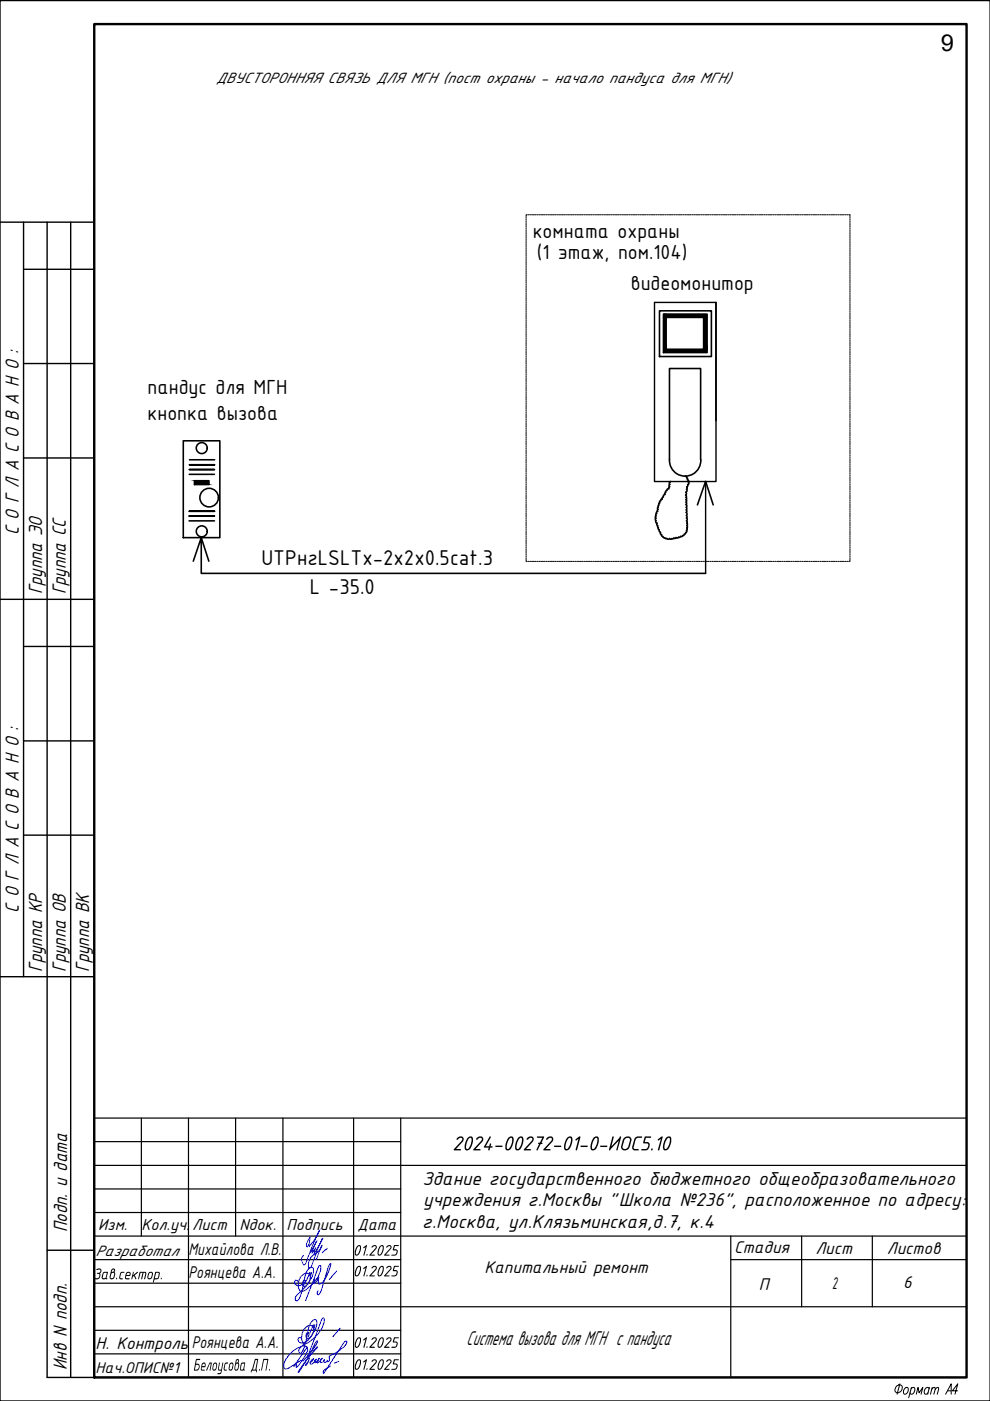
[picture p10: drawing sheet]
<svg xmlns="http://www.w3.org/2000/svg" width="210mm" height="297mm" viewBox="0 0 210 297" stroke-linecap="round" stroke-linejoin="round" font-family="sans-serif">
<defs><g id="words">
<g font-size="4.9">
<text x="199.5" y="10.9">9</text>
<text x="55.4" y="119.7">UTPнгLSLTx-2х2х0.5cat.3</text>
<text x="65.7" y="125.8">L -35.0</text>
</g>
<g font-size="4.7">
<text x="112.9" y="50.5">комната охраны</text>
<text x="113.8" y="54.8">(1 этаж, пом.104)</text>
<text x="133.7" y="61.5">видеомонитор</text>
<text x="31.3" y="83.6">пандус для МГН</text>
<text x="31.3" y="89.1">кнопка вызова</text>
<text x="95.8" y="243.9">2024-00272-01-0-ИОС5.10</text>
<text x="98.8" y="285.1">Система вызова для МГН с пандуса</text>
</g>
<g font-size="4.5">
<text x="4" y="113.5" transform="rotate(-90 4 113.5)">С О Г Л А С О В А Н О :</text>
<text x="8.9" y="126" transform="rotate(-90 8.9 126)">Группа ЭО</text>
<text x="13.9" y="126" transform="rotate(-90 13.9 126)">Группа СС</text>
<text x="4" y="193.5" transform="rotate(-90 4 193.5)">С О Г Л А С О В А Н О :</text>
<text x="8.9" y="206" transform="rotate(-90 8.9 206)">Группа КР</text>
<text x="13.9" y="206" transform="rotate(-90 13.9 206)">Группа ОВ</text>
<text x="18.9" y="206" transform="rotate(-90 18.9 206)">Группа ВК</text>
<text x="14.2" y="261.2" transform="rotate(-90 14.2 261.2)">Подп. и дата</text>
<text x="14.2" y="290.5" transform="rotate(-90 14.2 290.5)">Инв N подп.</text>
</g>
<g font-size="4.3">
<text x="89.6" y="251.1">Здание государственного бюджетного общеобразовательного</text>
<text x="89.7" y="255.7">учреждения г.Москвы &quot;Школа №236&quot;, расположенное по адресу:</text>
<text x="89.5" y="260.3">г.Москва, ул.Клязьминская,д.7, к.4</text>
</g>
<g font-size="3.9">
<text x="40" y="266.1">Михайлова Л.В.</text>
<text x="102.7" y="269.9">Капитальный ремонт</text>
<text x="155.7" y="265.7">Стадия</text>
<text x="172.9" y="265.9">Лист</text>
<text x="188" y="265.9">Листов</text>
<text x="40" y="271">Роянцева А.А.</text>
<text x="160.9" y="273.5">П</text>
<text x="176.4" y="273.2">2</text>
<text x="191.5" y="273.1">6</text>
<text x="20.3" y="286.1">Н. Контроль</text>
<text x="40.6" y="285.8">Роянцева А.А.</text>
<text x="40.9" y="290.6">Белоусова Д</text>
<text x="54.7" y="290.6">.П.</text>
</g>
<g font-size="3.6">
<text x="20.8" y="260.8">Изм.</text>
<text x="30" y="260.8">Кол.уч.</text>
<text x="40.8" y="260.8">Лист</text>
<text x="50.8" y="260.8">Nдок.</text>
<text x="60.7" y="260.8">Подпись</text>
<text x="75.8" y="260.8">Дата</text>
<text x="19.7" y="271.3">Зав .сектор</text>
<text x="33.8" y="271.3">.</text>
<text x="20.3" y="291.1">Нач.ОПИС№1</text>
</g>
<g font-size="3.5">
<text x="45.8" y="17.6">ДВУСТОРОННЯЯ СВЯЗЬ ДЛЯ МГН (пост охраны - начало пандуса для МГН)</text>
<text x="20.2" y="266.2">Разработал</text>
</g>
</g></defs>
<!-- layer: 0 -->
<g fill="none" stroke="#000" stroke-width=".25">
<path d="M20 40.2v99.4M30 237.1v25M40 237.1v54.9M50 237.1v25M60 237.1v54.9M75 237.1v54.9M85 237.1v54.9M204.9 237.1h-184.9v54.9h184.9M20 247.1h184.9M20 242h65M20 252.1h65M20 257.1h65"/>
<path d="M20 262.1h184.9M20 277.1h184.9M20 272.1h65M20 267.1h65M154.9 267.1h50M154.9 262.1v29.9M170 262.1v15M185 262.1v15M20 282.1h65M20 287h65"/>
</g>
<g fill="none" stroke="#000" stroke-width=".3">
<path d="M0 .1h209.9v296.9h-209.9zM0 47.1h20M5 47.1v160M5 57.1h15M10 47.1v244.9h10M15 47.1v244.9M5 77.1h15M5 97.1h15M0 127.1h20M5 137.1h15M5 157.1h15M5 177.1h15"/>
<path d="M0 207.1h20M10 265.1h10"/>
</g>
<path d="M20 5.1h184.9v286.9h-184.9z" fill="none" stroke="#000" stroke-width=".51"/>
<g fill="none" stroke="#000" stroke-width=".34">
<path d="M38.9 93.5h7.7v20.5h-7.7zM40.1 99.6h5.4h-5.3M40.2 97.5h5.3M45.5 98.5h-5.3h5.3M40.1 109.4h5.4h-5.4M40.1 110.4h5.4M40.1 100.6h5.4M41 119l1.7-5v7.6h106.9M41.2 101.9h3.1v.8h-3.1zM42.7 114l1.6 5M45.5 108.4h-5.4h5.4"/>
<circle cx="42.8" cy="95" r="1.16"/>
<circle cx="42.8" cy="112.7" r="1.16"/>
<circle cx="44.3" cy="105.5" r="1.97"/>
</g>
<path d="M41.2 101.9l3.1 .8v-.8zM41.2 101.9l3.1 .8h-3.1z" fill="#000" stroke="#000" stroke-width=".21"/>
<!-- layer: 0.05 -->
<g fill="none" stroke="#000" stroke-width=".21">
<path d="M111.5 45.9v.4M111.5 46.4v.3M111.5 46.9v.3M111.5 47.4v.3M111.5 47.8v.4M111.5 48.3v.3M111.5 48.8v.3M111.5 49.3v.3M111.5 49.7v.4M111.5 50.2v.3M111.5 50.7v.3M111.5 51.2v.3"/>
<path d="M111.5 51.6v.4M111.5 52.1v.3M111.5 52.6v.3M111.5 53.1v.3M111.5 53.5v.4M111.5 54v.3M111.5 54.5v.3M111.5 55v.3M111.5 55.4v.4M111.5 55.9v.3M111.5 56.4v.3M111.5 56.9v.3"/>
<path d="M111.5 57.3v.4M111.5 57.8v.4M111.5 58.3v.3M111.5 58.8v.3M111.5 59.3v.3M111.5 59.7v.4M111.8 45.5h-.3v.3M111.9 45.5h.3M112.4 45.5h.3M112.9 45.5h.3M113.3 45.5h.4M113.8 45.5h.3"/>
<path d="M114.3 45.5h.3M114.8 45.5h.3M115.2 45.5h.4M115.7 45.5h.3M116.2 45.5h.3M116.7 45.5h.3M117.1 45.5h.4M117.6 45.5h.3M118.1 45.5h.3M118.6 45.5h.3M119 45.5h.4M119.5 45.5h.3"/>
<path d="M120 45.5h.3M120.5 45.5h.3M120.9 45.5h.4M121.4 45.5h.4M121.9 45.5h.3M122.4 45.5h.3M122.9 45.5h.3M123.3 45.5h.4M123.8 45.5h.3M124.3 45.5h.3M124.8 45.5h.3M125.2 45.5h.4"/>
<path d="M125.7 45.5h.3M126.2 45.5h.3M126.7 45.5h.3M127.1 45.5h.4M127.6 45.5h.3M128.1 45.5h.3M128.6 45.5h.3M129 45.5h.4M129.5 45.5h.3M130 45.5h.3M130.5 45.5h.3M130.9 45.5h.4"/>
<path d="M131.4 45.5h.3M131.9 45.5h.3M132.4 45.5h.3M132.8 45.5h.4M133.3 45.5h.3M133.8 45.5h.3M134.3 45.5h.3M134.7 45.5h.4M135.3 45.5h.3M135.7 45.5h.3M136.2 45.5h.3M136.7 45.5h.3"/>
<path d="M137.2 45.5h.3M137.6 45.5h.3M138.1 45.5h.3M138.6 45.5h.3M139.1 45.5h.3M139.5 45.5h.3M140 45.5h.3M140.5 45.5h.3M141 45.5h.3M141.4 45.5h.3M141.9 45.5h.3M142.4 45.5h.3"/>
<path d="M142.9 45.5h.3M143.3 45.5h.3M143.8 45.5h.3M144.3 45.5h.3M144.8 45.5h.3M145.2 45.5h.3M145.7 45.5h.3M146.2 45.5h.3M146.7 45.5h.3M147.2 45.5h.2M147.6 45.5h.4M148.1 45.5h.3"/>
<path d="M148.6 45.5h.3M149.1 45.5h.3M149.5 45.5h.4M150 45.5h.3M150.5 45.5h.3M151 45.5h.3M151.4 45.5h.4M151.9 45.5h.3M152.4 45.5h.3M152.9 45.5h.3M153.3 45.5h.4M153.8 45.5h.3"/>
<path d="M154.3 45.5h.3M154.8 45.5h.3M155.2 45.5h.4M155.7 45.5h.3M156.2 45.5h.3M156.7 45.5h.3M157.1 45.5h.4M157.6 45.5h.3M158.1 45.5h.3M158.6 45.5h.3M159 45.5h.4M159.5 45.5h.4"/>
<path d="M160 45.5h.3M160.5 45.5h.3M161 45.5h.3M161.4 45.5h.4M161.9 45.5h.3M162.4 45.5h.3M162.9 45.5h.3M163.3 45.5h.4M163.8 45.5h.3M164.3 45.5h.3M164.8 45.5h.3M165.2 45.5h.4"/>
<path d="M165.7 45.5h.3M166.2 45.5h.3M166.7 45.5h.3M167.1 45.5h.4M167.6 45.5h.3M168.1 45.5h.3M168.6 45.5h.3M169 45.5h.4M169.5 45.5h.3M170 45.5h.3M170.5 45.5h.3M170.9 45.5h.4"/>
<path d="M171.4 45.5h.3M171.9 45.5h.3M172.4 45.5h.3M172.8 45.5h.4M173.4 45.5h.3M173.8 45.5h.3M174.3 45.5h.3M174.8 45.5h.3M175.3 45.5h.3M175.7 45.5h.3M176.2 45.5h.3M176.7 45.5h.3"/>
<path d="M177.2 45.5h.3M177.6 45.5h.3M178.1 45.5h.3M178.6 45.5h.3M179.1 45.5h.3M179.5 45.5h.3M180 45.5h.2v.3M180.2 45.9v.4M180.2 46.4v.3M180.2 46.9v.3M180.2 47.4v.3M180.2 47.8v.4"/>
<path d="M180.2 48.3v.3M180.2 48.8v.3M180.2 49.3v.3M180.2 49.7v.4M180.2 50.2v.3M180.2 50.7v.3M180.2 51.2v.3M180.2 51.6v.4M180.2 52.1v.3M180.2 52.6v.3M180.2 53.1v.3M180.2 53.5v.4"/>
<path d="M180.2 54v.3M180.2 54.5v.3M180.2 55v.3M180.2 55.4v.4M180.2 55.9v.3M180.2 56.4v.3M180.2 56.9v.3M180.2 57.3v.4M180.2 57.8v.4M180.2 58.3v.3M180.2 58.8v.3M180.2 59.3v.3"/>
<path d="M180.2 59.7v.4M111.5 60.2v.3M111.5 60.7v.3M111.5 61.2v.3M111.5 61.6v.4M111.5 62.1v.3M111.5 62.6v.3M111.5 63.1v.3M111.5 63.5v.4M111.5 64v.3M111.5 64.5v.3M111.5 65v.3"/>
<path d="M111.5 65.4v.4M111.5 65.9v.3M111.5 66.4v.3M111.5 66.9v.3M111.5 67.3v.4M111.5 67.8v.3M111.5 68.3v.3M111.5 68.8v.3M111.5 69.2v.4M111.5 69.8v.2M111.5 70.2v.3M111.5 70.7v.3"/>
<path d="M111.5 71.1v.4M111.5 71.7v.3M111.5 72.1v.3M111.5 72.6v.3M111.5 73.1v.3M111.5 73.6v.3M111.5 74v.3M111.5 74.5v.3M111.5 75v.3M111.5 75.5v.3M111.5 75.9v.3M111.5 76.4v.3"/>
<path d="M111.5 76.9v.3M111.5 77.4v.3M111.5 77.8v.3M111.5 78.3v.3M111.5 78.8v.3M111.5 79.3v.3M111.5 79.7v.3M180.2 60.2v.3M180.2 60.7v.3M180.2 61.2v.3M180.2 61.6v.4M180.2 62.1v.3"/>
<path d="M180.2 62.6v.3M180.2 63.1v.3M180.2 63.5v.4M180.2 64v.3M180.2 64.5v.3M180.2 65v.3M180.2 65.4v.4M180.2 65.9v.3M180.2 66.4v.3M180.2 66.9v.3M180.2 67.3v.4M180.2 67.8v.3"/>
<path d="M180.2 68.3v.3M180.2 68.8v.3M180.2 69.2v.4M180.2 69.8v.2M180.2 70.2v.3M180.2 70.7v.3M180.2 71.1v.4M180.2 71.7v.3M180.2 72.1v.3M180.2 72.6v.3M180.2 73.1v.3M180.2 73.6v.3"/>
<path d="M180.2 74v.3M180.2 74.5v.3M180.2 75v.3M180.2 75.5v.3M180.2 75.9v.3M180.2 76.4v.3M180.2 76.9v.3M180.2 77.4v.3M180.2 77.8v.3M180.2 78.3v.3M180.2 78.8v.3M180.2 79.3v.3"/>
<path d="M180.2 79.7v.3M111.5 80.2v.3M111.5 80.7v.3M111.5 81.2v.3M111.5 81.6v.3M111.5 82.1v.4M111.5 82.6v.3M111.5 83.1v.3M111.5 83.6v.2M111.5 84v.4M111.5 84.5v.3M111.5 85v.3"/>
<path d="M111.5 85.5v.3M111.5 85.9v.4M111.5 86.4v.3M111.5 86.9v.3M111.5 87.4v.3M111.5 87.8v.4M111.5 88.3v.3M111.5 88.8v.3M111.5 89.3v.3M111.5 89.7v.4M111.5 90.2v.3M111.5 90.7v.3"/>
<path d="M111.5 91.2v.3M111.5 91.6v.4M111.5 92.1v.3M111.5 92.6v.3M111.5 93.1v.3M111.5 93.5v.4M111.5 94v.3M111.5 94.5v.3M111.5 95v.3M111.5 95.4v.4M111.5 95.9v.4M111.5 96.4v.3"/>
<path d="M111.5 96.9v.3M111.5 97.4v.3M111.5 97.8v.4M111.5 98.3v.3M111.5 98.8v.3M111.5 99.3v.3M111.5 99.7v.4M180.2 80.2v.3M180.2 80.7v.3M180.2 81.2v.3M180.2 81.6v.3M180.2 82.1v.4"/>
<path d="M180.2 82.6v.3M180.2 83.1v.3M180.2 83.6v.2M180.2 84v.4M180.2 84.5v.3M180.2 85v.3M180.2 85.5v.3M180.2 85.9v.4M180.2 86.4v.3M180.2 86.9v.3M180.2 87.4v.3M180.2 87.8v.4"/>
<path d="M180.2 88.3v.3M180.2 88.8v.3M180.2 89.3v.3M180.2 89.7v.4M180.2 90.2v.3M180.2 90.7v.3M180.2 91.2v.3M180.2 91.6v.4M180.2 92.1v.3M180.2 92.6v.3M180.2 93.1v.3M180.2 93.5v.4"/>
<path d="M180.2 94v.3M180.2 94.5v.3M180.2 95v.3M180.2 95.4v.4M180.2 95.9v.4M180.2 96.4v.3M180.2 96.9v.3M180.2 97.4v.3M180.2 97.8v.4M180.2 98.3v.3M180.2 98.8v.3M180.2 99.3v.3"/>
<path d="M180.2 99.7v.4M111.5 100.2v.3M111.5 100.7v.3M111.5 101.2v.3M111.5 101.6v.4M111.5 102.1v.3M111.5 102.6v.3M111.5 103.1v.3M111.5 103.5v.4M111.5 104v.3M111.5 104.5v.3M111.5 105v.3"/>
<path d="M111.5 105.4v.4M111.5 105.9v.3M111.5 106.4v.3M111.5 106.9v.3M111.5 107.3v.4M111.5 107.9v.2M111.5 108.3v.3M111.5 108.8v.3M111.5 109.2v.4M111.5 109.8v.3M111.5 110.2v.3M111.5 110.7v.3"/>
<path d="M111.5 111.2v.3M111.5 111.7v.3M111.5 112.1v.3M111.5 112.6v.3M111.5 113.1v.3M111.5 113.6v.3M111.5 114v.3M111.5 114.5v.3M111.5 115v.3M111.5 115.5v.3M111.5 115.9v.3M111.5 116.4v.3"/>
<path d="M111.5 116.9v.3M111.5 117.4v.3M111.5 117.8v.3M111.5 118.3v.3M111.5 118.8v.2h.3M111.9 119h.3M112.4 119h.3M112.9 119h.3M113.3 119h.4M113.8 119h.3M114.3 119h.3M114.8 119h.3"/>
<path d="M115.2 119h.4M115.7 119h.3M116.2 119h.3M116.7 119h.3M117.1 119h.4M117.6 119h.3M118.1 119h.3M118.6 119h.3M119 119h.4M119.5 119h.3M120 119h.3M120.5 119h.3"/>
<path d="M120.9 119h.4M121.4 119h.4M121.9 119h.3M122.4 119h.3M122.9 119h.3M123.3 119h.4M123.8 119h.3M124.3 119h.3M124.8 119h.3M125.2 119h.4M125.7 119h.3M126.2 119h.3"/>
<path d="M126.7 119h.3M127.1 119h.4M127.6 119h.3M128.1 119h.3M128.6 119h.3M129 119h.4M129.5 119h.3M130 119h.3M130.5 119h.3M130.9 119h.4M131.4 119h.3M131.9 119h.3"/>
<path d="M132.4 119h.3M132.8 119h.4M133.3 119h.3M133.8 119h.3M134.3 119h.3M134.7 119h.4M135.3 119h.3M135.7 119h.3M136.2 119h.3M136.7 119h.3M137.2 119h.3M137.6 119h.3"/>
<path d="M138.1 119h.3M138.6 119h.3M139.1 119h.3M139.5 119h.3M140 119h.3M140.5 119h.3M141 119h.3M141.4 119h.3M141.9 119h.3M142.4 119h.3M142.9 119h.3M143.3 119h.3"/>
<path d="M143.8 119h.3M144.3 119h.3M144.8 119h.3M145.2 119h.3M145.7 119h.3M146.2 119h.3M146.7 119h.3M147.2 119h.2M147.6 119h.4M148.1 119h.3M148.6 119h.3M149.1 119h.3"/>
<path d="M149.5 119h.4M150 119h.3M150.5 119h.3M151 119h.3M151.4 119h.4M151.9 119h.3M152.4 119h.3M152.9 119h.3M153.3 119h.4M153.8 119h.3M154.3 119h.3M154.8 119h.3"/>
<path d="M155.2 119h.4M155.7 119h.3M156.2 119h.3M156.7 119h.3M157.1 119h.4M157.6 119h.3M158.1 119h.3M158.6 119h.3M159 119h.4M159.5 119h.4M160 119h.3M160.5 119h.3"/>
<path d="M161 119h.3M161.4 119h.4M161.9 119h.3M162.4 119h.3M162.9 119h.3M163.3 119h.4M163.8 119h.3M164.3 119h.3M164.8 119h.3M165.2 119h.4M165.7 119h.3M166.2 119h.3"/>
<path d="M166.7 119h.3M167.1 119h.4M167.6 119h.3M168.1 119h.3M168.6 119h.3M169 119h.4M169.5 119h.3M170 119h.3M170.5 119h.3M170.9 119h.4M171.4 119h.3M171.9 119h.3"/>
<path d="M172.4 119h.3M172.8 119h.4M173.4 119h.3M173.8 119h.3M174.3 119h.3M174.8 119h.3M175.3 119h.3M175.7 119h.3M176.2 119h.3M176.7 119h.3M177.2 119h.3M177.6 119h.3"/>
<path d="M178.1 119h.3M178.6 119h.3M179.1 119h.3M179.5 119h.3M180.2 118.8v.2h-.2M180.2 100.2v.3M180.2 100.7v.3M180.2 101.2v.3M180.2 101.6v.4M180.2 102.1v.3M180.2 102.6v.3M180.2 103.1v.3"/>
<path d="M180.2 103.5v.4M180.2 104v.3M180.2 104.5v.3M180.2 105v.3M180.2 105.4v.4M180.2 105.9v.3M180.2 106.4v.3M180.2 106.9v.3M180.2 107.3v.4M180.2 107.9v.2M180.2 108.3v.3M180.2 108.8v.3"/>
<path d="M180.2 109.2v.4M180.2 109.8v.3M180.2 110.2v.3M180.2 110.7v.3M180.2 111.2v.3M180.2 111.7v.3M180.2 112.1v.3M180.2 112.6v.3M180.2 113.1v.3M180.2 113.6v.3M180.2 114v.3M180.2 114.5v.3"/>
<path d="M180.2 115v.3M180.2 115.5v.3M180.2 115.9v.3M180.2 116.4v.3M180.2 116.9v.3M180.2 117.4v.3M180.2 117.8v.3M180.2 118.3v.3"/>
</g>
<!-- layer: 0 -->
<g fill="none" stroke="#000" stroke-width=".34">
<path d="M139.8 65.9h11v9.7h-11zM140.7 66.6h9.2v8.1h-9.2zM141.2 67.3h8v6.8h-8zM151.8 64.1v25.1M141.9 97.5v-19.4h6.6v19.4M141.9 97.4a3.3 3.3 0 0 0 3.4 3.6 3.3 3.3 0 0 0 3.3-3.6M139.1 109.9l-.2 .2 .2 .3M139.1 110.4a.34 .34 0 0 0 .2 .5l-.1 .3 .2 .2M139.2 108.9l-.3 .8 .2 .2M139.5 111.4l-.1 .3 .2 .2M139.5 108l-.1 .2v.2l-.2 .2v.3M139.6 107.5l-.2 .3 .1 .2"/>
<path d="M139.6 111.9l-.1 .2 .2 .2M139.8 112.3v.3l.5 .7M140.3 113.4v.2l.2 .1M140.5 113.8l.2 .2h.2M140.6 105.4l-.7 .9-.4 1 .1 .2M141.1 104.4l-.2 .2 .1 .2-.3 .2v.3M141.4 104l-.3 .1v.3M141.8 103.6l-.3 .1-.1 .3M142 103.2l-.2 .2v.2M142 102.7l-.1 .2 .1 .3M142.2 102.1l-.3 .4 .1 .2M144.7 113.6l-.6 .3-.5 .2-.3-.1-.3 .2a2.62 2.62 0 0 1-2.1-.2"/>
<path d="M145.3 101h.2l.1 .3M145.4 112.9l-.1 .3-.3 .3-.3 .1M145.4 105.5l.2 .2-.2 .3 .2 .2-.2 .8 .2 .2-.1 .9M145.5 108.1l.1 .3-.1 .2 .2 .3-.2 .3M145.5 109.3l.2 .3-.2 .2a.34 .34 0 0 1 .1 .6l.1 .3-.1 .2M145.6 101.3l.2 .2-.1 .2a.56 .56 0 0 1 .3 .8l-.2 .2M145.6 103.2l.1 .3-.1 .2a.36 .36 0 0 1-.2 .7l.1 .3a.31 .31 0 0 0 0 .5l-.1 .3M145.6 111.9v.8l-.2 .2M145.6 110.9l.2 .3-.2 .7M145.8 102.7v.3l-.2 .2M147.9 107l1.7-4.9 1.6 4.9"/>
</g>
<g fill="#000" stroke="#000" stroke-width=".21">
<path d="M140.7 67.3l.5 6.8v-6.8zM140.7 67.3l.5 6.8h-.5z"/>
<path d="M140.7 66.6l9.2 .7v-.7zM140.7 66.6l9.2 .7h-9.2z"/>
<path d="M149.2 67.3l.7 6.8v-6.8zM149.2 67.3l.7 6.8h-.7z"/>
<path d="M140.7 74.1l9.2 .6v-.6zM140.7 74.1l9.2 .6h-9.2z"/>
</g>
<path d="M138.8 64.1h13v38h-13zM149.6 102.1v19.5" fill="none" stroke="#000" stroke-width=".3"/>
<!-- layer: 0 -->
<g fill="none" stroke="#000" stroke-width=".21">
<path d="M190.2 293.8a.64 .64 0 0 1 .7-.2 .64 .64 0 0 1 .4 .6 .94 .94 0 0 1-.5 .9 .94 .94 0 0 1-.9 0 .95 .95 0 0 1 .3-1.3zM190.8 293.4l-.6 2.2M191.8 294.5l.6-.3a.82 .82 0 0 1 .1 .9 .82 .82 0 0 1-.9 .4v-.5zM193.2 294.5l.6-.3a.92 .92 0 0 1-.6 1.4l-.2-.3M193.3 294.2l-.6 2.2M194.3 295.6l.3-1.4 .3 1.1 .8-1.1-.4 1.4M197 294.5l-.1-.3a.81 .81 0 0 0-.9 .5 .81 .81 0 0 0 .2 .9l.6-.3M197.1 294.2l-.4 1.4M197.5 294.6l.3-.4h.5l-.3 1.4M197.7 294.2l-.4 1.4M198.3 294.6l.5-.4h.2l-.3 1.4M200.5 295.6l1.2-2.2v2.2"/>
<path d="M200.9 294.9h.7M203 294.9h-1.1l1.2-1.5-.6 2.2"/>
</g>
<g fill="#000">
<path d="M122 241.6l.8-.7 .3 .1-.8 2.9h-.2l-.1-.2 .6-2.2-.4 .3zM123.1 242.9h1.4l.1 .2-.1 .1h-1.3zM127.3 242.9h1.4l.1 .2-.1 .1h-1.4zM129.8 241l.3-.1v.2l-.5 2 1.8-2.2 .3 .1-.8 2.9-.3-.1 .6-2-1.8 2.1-.3-.1zM134.7 241.2l.4-.3 1 .1-.1 .2-1.1 .2-.6 1.8 .2 .4h.8l.1 .3h-1.1l-.3-.5zM136.7 241l1.3-.1v.3h-1.1l-.2 .9 .9 .2 .2 .6-.6 .9-1.2 .1 .1-.3 1.1-.1 .3-.6-.1-.4-1-.2zM138.1 243.5l.3 .1-.1 .3h-.3zM139.5 241.5l.8-.6 .2 .1-.8 2.9-.2-.2 .6-2.2-.5 .3h-.2zM29.6 269.6h1.3l.1 .3-.3 1.4-.1-.2 .2-1-.1-.2h-.3l-.3 1.4-.2-.2 .3-1.2h-.4l-.3 1.3h-.2zM77 264.5l.8-.5-.5 2.2-.3-.1 .5-1.7-.3 .3zM77 268.9l.8-.5-.6 2.2-.2-.1 .5-1.7-.3 .3zM77.7 265.9h.2v.3h-.2z"/>
<path d="M77.7 270.3h.2v.3h-.2zM78.9 264.2l.7-.2 .3 .4-.1 .4-1.1 1.2h.7l.1 .2h-1.1l-.1-.1 1.2-1.4a.31 .31 0 0 0 0-.5 .31 .31 0 0 0-.5 .2v.1l-.3-.1zM78.8 268.7l.4-.3h.4l.3 .4-.1 .4-1.1 1.2h.7l.1 .2h-1.1l-.1-.1 1.2-1.4a.29 .29 0 0 0 0-.5 .29 .29 0 0 0-.4 .2l-.3 .1zM82.1 264.1l.3-.1a.48 .48 0 0 1 .6 .3 .48 .48 0 0 1-.2 .6l-1 1.1h.7v.2l-1.1-.1 1.3-1.4a.32 .32 0 0 0-.1-.5 .32 .32 0 0 0-.4 .2l-.2 .1a.22 .22 0 0 1-.1-.2 .22 .22 0 0 1 .2-.2zM81.9 268.7l.5-.3a.48 .48 0 0 1 .6 .3 .48 .48 0 0 1-.2 .6l-1 1.1h.7v.2l-1.1-.1 1.3-1.4a.32 .32 0 0 0-.1-.5 .32 .32 0 0 0-.5 .2l-.2 .1zM83.5 264l1.1 .1-.1 .1h-.8l-.2 .7h.6l.2 .3v.3l-.3 .6-1 .1v-.2l.9-.1 .2-.5-.1-.3-.7-.1zM83.5 268.4l1.1 .1-.1 .1h-.8l-.2 .7h.6l.2 .3v.3l-.3 .6-1 .1v-.2h.8l.3-.6v-.2l-.8-.2zM77 284l.8-.5-.6 2.3-.2-.2 .5-1.7-.4 .3zM77 288.7l.6-.5h.2l-.6 2.2-.2-.1 .5-1.7-.3 .3zM77.8 285.4l.1 .1v.3l-.2-.1zM77.7 290.1h.2v.3h-.2zM78.8 283.8l.3-.2 .5-.1 .3 .5-.1 .4-1.1 1.1h.6l.2 .2h-1.2v-.1l1.2-1.3a.32 .32 0 0 0 0-.6 .32 .32 0 0 0-.5 .3l-.2 .1z"/>
<path d="M78.8 288.5l.3-.3h.5l.3 .5-.1 .3-1.1 1.2h.7l.1 .2h-1.1l-.1-.1 1.2-1.4a.32 .32 0 0 0 0-.5 .32 .32 0 0 0-.5 .3h-.2zM81.9 283.9l.4-.4h.5l.2 .3v.3l-1.2 1.4h.7l.1 .2-1.1 .1-.1-.2 1.3-1.4a.29 .29 0 0 0-.1-.4 .29 .29 0 0 0-.4 .1l-.2 .2zM81.9 288.5l.6-.3a.48 .48 0 0 1 .5 .3 .48 .48 0 0 1-.2 .6l-1 1.1h.7v.2h-1.1l1.3-1.5a.33 .33 0 0 0-.1-.5 .33 .33 0 0 0-.5 .3h-.2zM83.5 283.6h1.1l-.1 .1h-.8l-.2 .7h.4a.45 .45 0 0 1 .4 .6l-.4 .7h-.9l.1-.2h.7l.2-.2v-.6l-.7-.1zM83.5 288.2l1.1 .1-.1 .1h-.8l-.2 .7h.4a.43 .43 0 0 1 .4 .5l-.3 .8h-1v-.2h.8l.3-.6-.1-.3-.7-.1z"/>
<path d="M126.2 241.3l-.6 1-.1 .8a.36 .36 0 0 0 .3 .5 .36 .36 0 0 0 .4-.4l.3-.6 .2-.8a.35 .35 0 0 0-.1-.5 .35 .35 0 0 0-.4 0zM125.8 241.3l.4-.4h.5l.3 .4v.8l-.4 1.1-.4 .6-.4 .1a.82 .82 0 0 1-.6-1.2z"/>
<path d="M132.7 241.3l-.4 .5-.3 1.3a.62 .62 0 0 0 .6 .5 .62 .62 0 0 0 .6-.6l.4-1.4-.3-.4zM132.2 241.3l.7-.4h.5l.5 .6-.6 2-.6 .4-.8-.2-.2-.5z"/>
<path d="M141.5 241.3l-.4 .7-.2 1.1a.37 .37 0 0 0 .2 .5 .37 .37 0 0 0 .5-.4l.3-.6 .1-.8a.35 .35 0 0 0 0-.5 .35 .35 0 0 0-.5 0zM141.1 241.3l.5-.4h.4l.3 .4v.8l-.3 1-.5 .7-.4 .1a.82 .82 0 0 1-.5-1.2z"/>
<path d="M31.6 269.8l.3-.2a.42 .42 0 0 1 .5 .6l-.3 .9-.6 .1-.3-.2v-.3zM31.7 270l-.2 .7a.32 .32 0 0 0 .3 .3 .32 .32 0 0 0 .3-.3l.1-.5a.3 .3 0 0 0-.2-.3 .3 .3 0 0 0-.3 .1z"/>
<path d="M32.9 269.6h.8l.2 .5-.3 1-.8 .2-.3 .6-.1-.1zM33.1 269.9l-.3 1.1h.6l.1-.2 .2-.8-.1-.1z"/>
<path d="M76 264.2l-.4 .6-.2 .7a.31 .31 0 0 0 .2 .5 .31 .31 0 0 0 .4-.3l.3-1.1a.26 .26 0 0 0 0-.3 .26 .26 0 0 0-.3-.1zM75.6 264.3l.3-.2a.56 .56 0 0 1 .6 .2 .56 .56 0 0 1 0 .7l-.2 .7-.5 .5a.59 .59 0 0 1-.6-.3 .59 .59 0 0 1 .1-.7z"/>
<path d="M76 268.6l-.4 .6-.2 .8a.3 .3 0 0 0 .3 .4 .3 .3 0 0 0 .3-.3l.3-1.1a.26 .26 0 0 0 0-.3 .26 .26 0 0 0-.3-.1zM75.8 268.5l.1-.1a.65 .65 0 0 1 .7 .4 .65 .65 0 0 1-.1 .7l-.3 .8-.4 .3a.59 .59 0 0 1-.6-.3 .59 .59 0 0 1 .1-.7z"/>
<path d="M80.8 264.2l-.3 .5-.2 .8a.31 .31 0 0 0 .1 .5 .31 .31 0 0 0 .4-.3l.4-1.1a.26 .26 0 0 0-.1-.3 .26 .26 0 0 0-.3-.1zM80.4 264.3l.5-.3a.68 .68 0 0 1 .4 1l-.3 .9-.4 .3a.55 .55 0 0 1-.5-.3 .55 .55 0 0 1 0-.6z"/>
<path d="M80.8 268.6l-.3 .5-.2 .9a.3 .3 0 0 0 .2 .4 .3 .3 0 0 0 .3-.3l.4-1.1a.26 .26 0 0 0-.1-.3 .26 .26 0 0 0-.3-.1zM80.4 268.7l.5-.3a.68 .68 0 0 1 .4 1l-.3 .9-.4 .3a.55 .55 0 0 1-.5-.3 .55 .55 0 0 1 0-.6z"/>
<path d="M48.8 289l.4-.1 .3 .3-.1 .9-.4 .5h-.3l-.2-.3 .1-1zM49 289.1l-.2 .3-.1 .6a.28 .28 0 0 0 .2 .4 .28 .28 0 0 0 .3-.4l.1-.5a.28 .28 0 0 0 0-.3 .28 .28 0 0 0-.3-.1z"/>
<path d="M50.3 288.4l-.2 .6 .1-.1a.26 .26 0 0 0 .3-.3 .26 .26 0 0 0-.2-.2zM50 288.3l.3-.2 .4 .2-.2 .6 .2 .6-.2 .8-.2 .3a.43 .43 0 0 1-.5-.1 .43 .43 0 0 1-.1-.5zM50.1 289.2l-.2 .8a.27 .27 0 0 0 .2 .4 .27 .27 0 0 0 .3-.3l.1-.6a.26 .26 0 0 0-.1-.3 .26 .26 0 0 0-.3 0z"/>
<path d="M51.3 289.2l-.2 1.1 .3 .1 .2-.2 .2-1.1zM51.2 289l.8-.1-.2 1.4 .1 .3-.3-.1-.5 .1-.2-.2z"/>
<path d="M54.1 288.1h.6l-.3 2.3 .1 .1-.1 .4h-.1v-.3h-.9l-.2 .4v-.5l.2-.1zM54.2 288.4l-.6 2h.5l.4-2z"/>
<path d="M76 283.7l-.3 .5-.3 1a.3 .3 0 0 0 .4 .3 .3 .3 0 0 0 .2-.4l.3-.8v-.5zM75.7 283.7l.4-.2a.71 .71 0 0 1 .4 1.1l-.3 .8-.3 .3-.4 .1-.2-.2v-.9z"/>
<path d="M76 288.4l-.4 .6-.2 .8a.28 .28 0 0 0 .2 .4 .28 .28 0 0 0 .3-.2l.4-1.1a.29 .29 0 0 0 0-.4 .29 .29 0 0 0-.3-.1zM75.7 288.4l.2-.2a.59 .59 0 0 1 .7 .3 .59 .59 0 0 1-.1 .7l-.3 .9-.3 .3a.56 .56 0 0 1-.7-.3 .56 .56 0 0 1 .1-.6z"/>
<path d="M80.9 283.7l-.4 .5-.2 .9a.31 .31 0 0 0 .2 .4 .31 .31 0 0 0 .4-.4l.3-.8a.34 .34 0 0 0-.3-.6zM80.5 283.7l.3-.2h.4l.2 .3v.7l-.5 1-.6 .3-.2-.4v-.5z"/>
<path d="M80.8 288.4l-.3 .6-.2 .8a.28 .28 0 0 0 .1 .4 .28 .28 0 0 0 .4-.2l.4-1.1a.31 .31 0 0 0-.1-.3 .31 .31 0 0 0-.3-.2zM80.5 288.5l.3-.3a.54 .54 0 0 1 .6 .3 .54 .54 0 0 1 0 .6l-.4 1-.4 .3a.53 .53 0 0 1-.5-.3 .53 .53 0 0 1 0-.6z"/>
</g>
<g fill="none" stroke="#00f" stroke-width=".21">
<path d="M64.6 272.4l.2-.6-.1-.3h-.3l-.2 .3-.1 .6 .2 .3a.84 .84 0 0 0 1-.5 1.6 1.6 0 0 0 .1-2.2 1.69 1.69 0 0 0-2 1.5 1.88 1.88 0 0 0 .5 2.3 2.58 2.58 0 0 0 1.9-1.2 5.4 5.4 0 0 0 2.2-4l-.2-.3-.3 .3-2.7 7.2M64.9 271.5a1.68 1.68 0 0 1-2.1 1l-.2-.3-.1-.6 .2-.2 .4 .1 .2 .5M65.4 263.9l-.2 .4a.38 .38 0 0 1-.3-.3 .38 .38 0 0 1 .1-.4l.7-1.3-.1 1.9 1.4-1.9 .7-1.4-3.1 7.3a1.18 1.18 0 0 1-.6-1.5l.3-.5M65.9 271.1a9.6 9.6 0 0 1-2.9 3.5 .77 .77 0 0 0-.1 1.2l.4-.3 .4-.8 1-4.1 .4-1.1a1.17 1.17 0 0 1 1-.8l.3 .2 .1 .2a2.33 2.33 0 0 1-.7 2.1l.2-1.4-.4 .5 .1-.5-.8 1.8M66.1 264.6l-.2 .9 1.2-2.3-.9 2.3 .7-.8-.3 1.1 1.8-3.2-.5 1-2 5a.27 .27 0 0 1-.2 .3 .27 .27 0 0 1-.3-.3 2.99 2.99 0 0 1 1.8-3.1l.7-.7 .4-.8-1.2 3M66.7 271v1.2l.9-1.4-.1 1v.3l.2 .2a2.28 2.28 0 0 0 1.6-1.9l.9-2.5a1.93 1.93 0 0 0-.8 1.5l-1.3 4.4-.6 .7-.2-.1-.1-.4 .3-.4M69.4 264.7l-1 .9M71.4 269.4l-1.6 1.9M65.1 285.6l-2.8 4.1 .6-.6-.2 .8 .4-.1 1.6-2.3a2.29 2.29 0 0 0 .4-1.9 1.07 1.07 0 0 0-1.1-.2 6 6 0 0 0-3.8 4l.1 .8h.6l3-1.8M65.3 288.1l.3-.2-.6 1.4-.3 .2 .1-.3 .6-.5M65.3 283.5l.2-.6-.1-.3h-.3l-.2 .3v.6l.1 .2a.84 .84 0 0 0 1-.4 1.58 1.58 0 0 0 .1-2.2 1.68 1.68 0 0 0-2 1.5 1.88 1.88 0 0 0 .5 2.3 2.59 2.59 0 0 0 1.9-1.2 5.4 5.4 0 0 0 2.3-4l-.2-.3-.4 .3-2.7 7.2M65.7 283.6a1.68 1.68 0 0 1-2.1 1l-.3-.2-.1-.7 .2-.1 .4 .1 .2 .4"/>
<path d="M65.7 289l.5-.4 .3-.5-.4 .2-.4 .8 .4 .1 .6-.4 .4-.6-.4 .4 .1 .3h.2l.7-.9-.3 .4-.1 .6 .6-.4 .4-.6-.3 .3-.1 .5 .6-.1 .3-.4h-.2v.3l.1 .2 .7-.2v-.2v.3h.3l.1-.4v-.8l1.6-.8 1.5-1.1 .5-.5 .1-.8-.4 .1-.3 .3-4.2 6.5-.1-.5 1.6-1.1M66.3 286.7l.6-.8 .4-.3-.3 .4a27.2 27.2 0 0 0-3.7 4.8l-.1 .2h.1l2-3.1 1.6-3.2 .4-.4-.1 .6a16.8 16.8 0 0 1-3 3.8M66.6 282.2a9.6 9.6 0 0 1-2.9 3.5 .77 .77 0 0 0 0 1.2l.3-.3 .5-.8 .9-4.1 .4-1.1a1.14 1.14 0 0 1 1-.8l.3 .1 .1 .3a2.35 2.35 0 0 1-.7 2.1l.2-1.4-.4 .5 .1-.5-.7 1.8M71.9 288.6l-1.1 .4M72.2 281.5l-1.7 2"/>
</g>
<use href="#words"/>
</svg>
